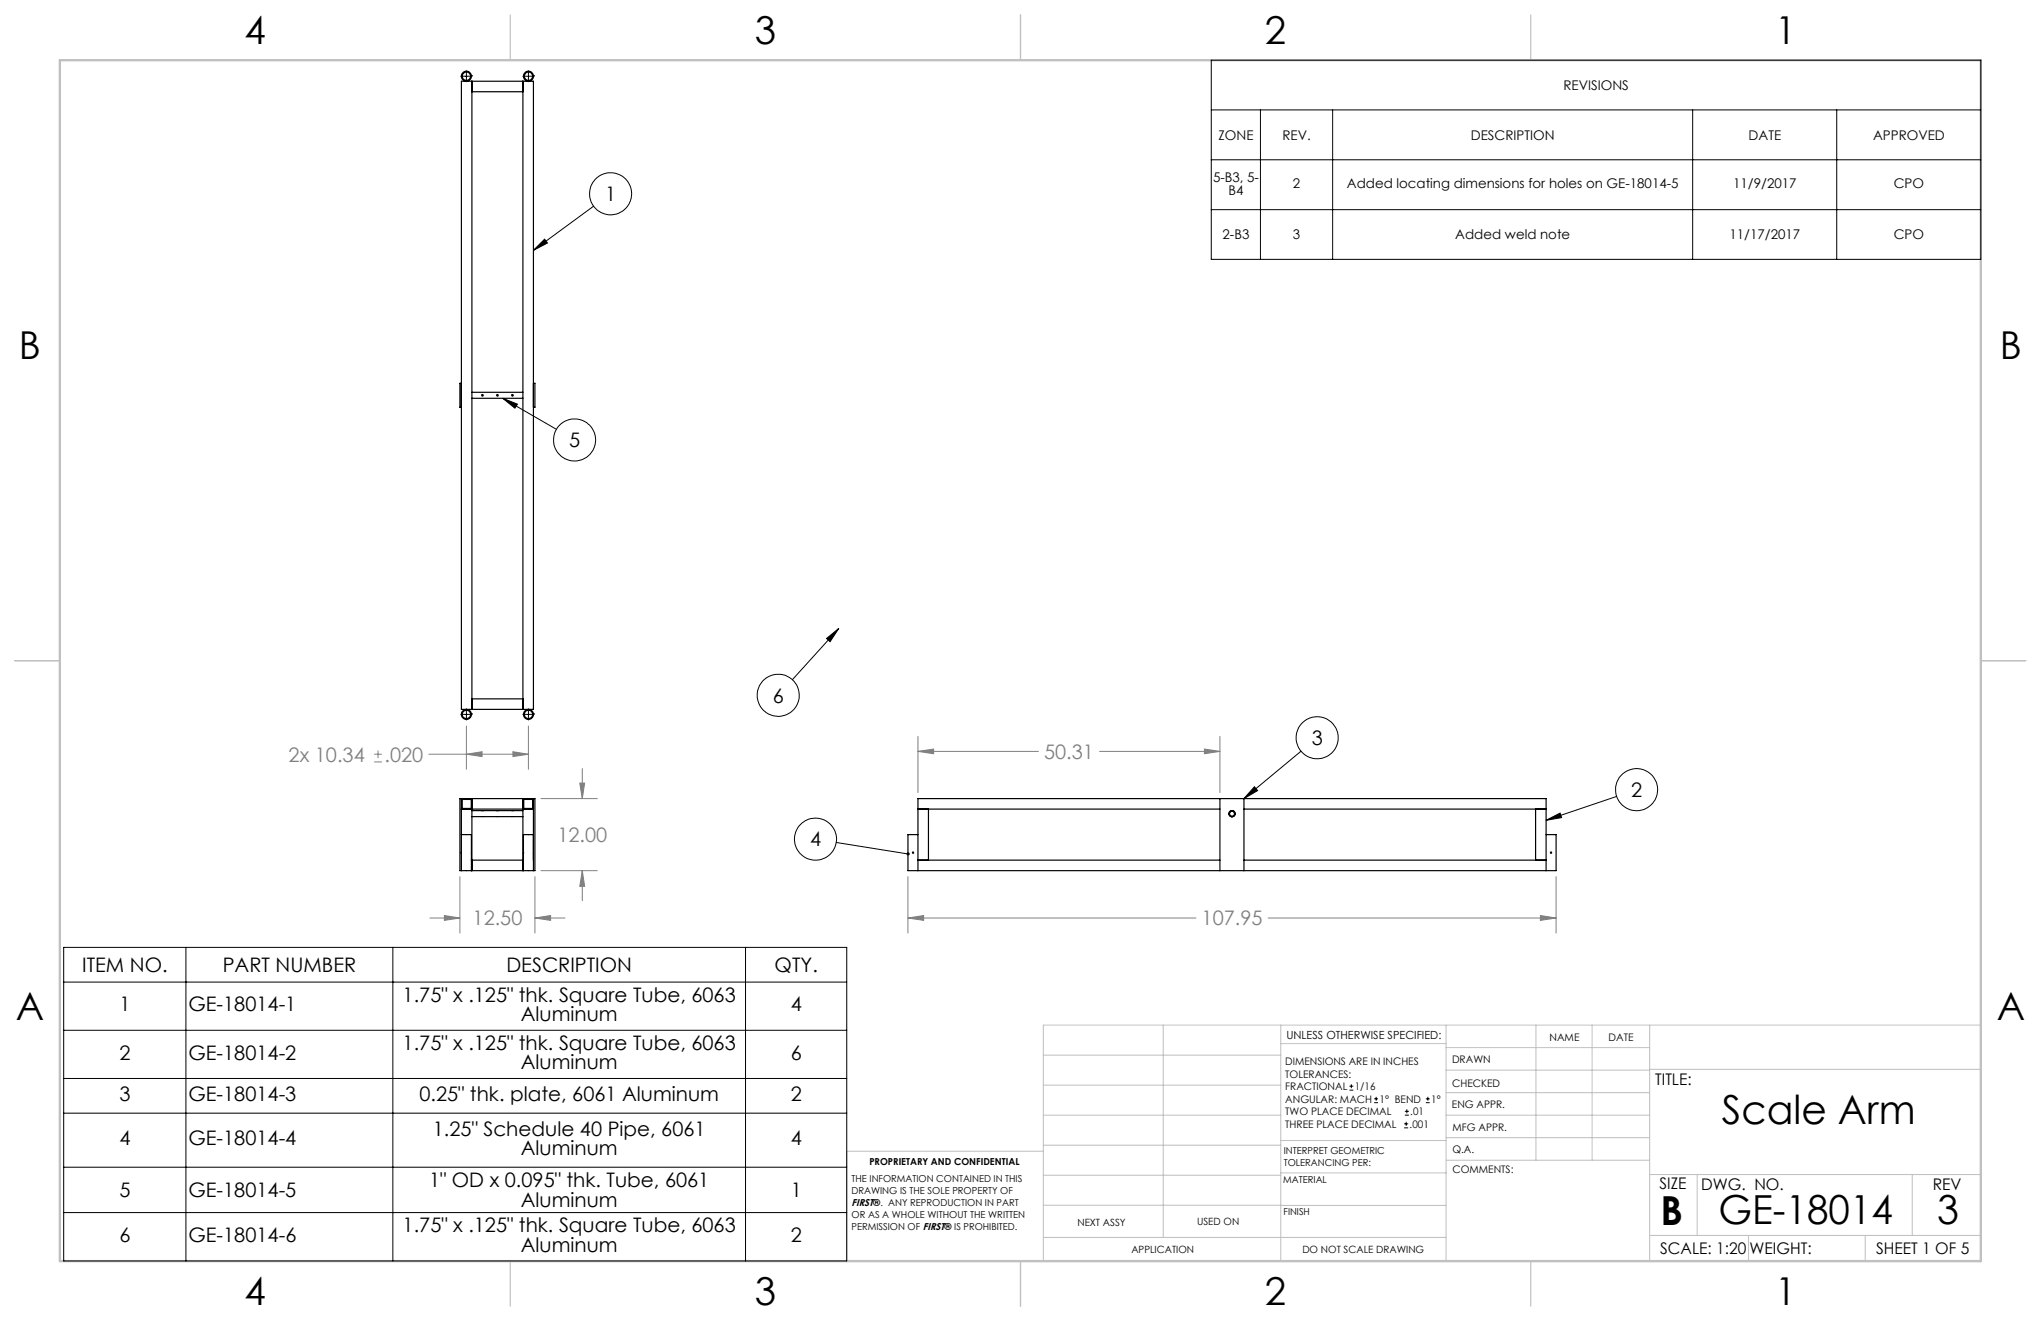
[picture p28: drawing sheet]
<svg xmlns="http://www.w3.org/2000/svg" width="432mm" height="279mm" viewBox="0 0 432 279" stroke-linecap="round" stroke-linejoin="round" font-family="sans-serif">
<defs><g id="words">
<g font-size="8.5">
<text x="364.3" y="237.7">Scale Arm</text>
<text x="351.3" y="259">B</text>
<text x="363.6" y="258.9">GE-18014</text>
<text x="409.9" y="258.9">3</text>
</g>
<g font-size="8.1">
<text x="51.7" y="9.3">4</text>
<text x="159.7" y="9.3">3</text>
<text x="267.6" y="9.3">2</text>
<text x="375.6" y="9.3">1</text>
<text x="4" y="76">B</text>
<text x="423.1" y="76">B</text>
<text x="3.3" y="215.7">A</text>
<text x="422.4" y="215.7">A</text>
<text x="51.7" y="276">4</text>
<text x="159.7" y="276">3</text>
<text x="267.6" y="276">2</text>
<text x="375.6" y="276">1</text>
</g>
<g font-size="4.2">
<text x="128" y="42.5">1</text>
<text x="120.4" y="94.6">5</text>
<text x="163.5" y="148.6">6</text>
<text x="277.5" y="157.6">3</text>
<text x="345.1" y="168.6">2</text>
<text x="171.4" y="179">4</text>
<text x="17.4" y="205.5">ITEM NO.</text>
<text x="47.1" y="205.5">PART NUMBER</text>
<text x="107.1" y="205.5">DESCRIPTION</text>
<text x="163.9" y="205.5">QTY.</text>
<text x="25.2" y="213.9">1</text>
<text x="39.9" y="213.9">GE-18014-1</text>
<text x="85.2" y="211.9">1.75&quot; x .125&quot; thk. Square Tube, 6063</text>
<text x="110.2" y="216">Aluminum</text>
<text x="167.3" y="213.9">4</text>
<text x="25.2" y="224.1">2</text>
<text x="39.9" y="224.1">GE-18014-2</text>
<text x="85.2" y="222.1">1.75&quot; x .125&quot; thk. Square Tube, 6063</text>
<text x="110.2" y="226.2">Aluminum</text>
<text x="167.3" y="224.1">6</text>
<text x="25.2" y="232.9">3</text>
<text x="39.9" y="232.9">GE-18014-3</text>
<text x="88.7" y="232.9">0.25&quot; thk. plate, 6061 Aluminum</text>
<text x="167.3" y="232.9">2</text>
<text x="25.2" y="242.3">4</text>
<text x="39.9" y="242.3">GE-18014-4</text>
<text x="91.6" y="240.2">1.25&quot; Schedule 40 Pipe, 6061</text>
<text x="110.2" y="244.3">Aluminum</text>
<text x="167.3" y="242.3">4</text>
<text x="90.8" y="251.1">1&quot; OD x 0.095&quot; thk. Tube, 6061</text>
<text x="25.2" y="253.2">5</text>
<text x="39.9" y="253.2">GE-18014-5</text>
<text x="110.2" y="255.2">Aluminum</text>
<text x="167.3" y="253.2">1</text>
<text x="25.2" y="262.7">6</text>
<text x="39.9" y="262.7">GE-18014-6</text>
<text x="85.2" y="260.6">1.75&quot; x .125&quot; thk. Square Tube, 6063</text>
<text x="167.3" y="262.7">2</text>
<text x="110.2" y="264.7">Aluminum</text>
</g>
<g font-size="4.2" fill="#808080">
<text x="61.1" y="161.1">2x 10.34</text>
<text x="81.4" y="161.1">.020</text>
<text x="220.9" y="160.5">50.31</text>
<text x="117.9" y="178.1">12.00</text>
<text x="100" y="195.7">12.50</text>
<text x="254.2" y="195.7">107.95</text>
</g>
<g font-size="3.4">
<text x="350.2" y="229.5">TITLE:</text>
<text x="351.1" y="251.6">SIZE</text>
<text x="359.9" y="251.6">DWG. NO.</text>
<text x="408.9" y="251.7">REV</text>
<text x="351.2" y="265.2">SCALE: 1:20</text>
<text x="370.1" y="265.3">WEIGHT:</text>
<text x="396.9" y="265.2">SHEET 1 OF 5</text>
</g>
<g font-size="2.8">
<text x="330.8" y="19">REVISIONS</text>
<text x="257.8" y="29.6">ZONE</text>
<text x="271.3" y="29.6">REV.</text>
<text x="311.2" y="29.6">DESCRIPTION</text>
<text x="369.9" y="29.6">DATE</text>
<text x="396.3" y="29.6">APPROVED</text>
<text x="256.6" y="38.4">5-B3, 5-</text>
<text x="259.9" y="41.3">B4</text>
<text x="273.5" y="39.8">2</text>
<text x="285" y="39.8">Added locating dimensions for holes on GE-18014-5</text>
<text x="366.7" y="39.8">11/9/2017</text>
<text x="400.7" y="39.8">CPO</text>
<text x="258.7" y="50.6">2-B3</text>
<text x="273.5" y="50.6">3</text>
<text x="307.9" y="50.6">Added weld note</text>
<text x="365.9" y="50.6">11/17/2017</text>
<text x="400.7" y="50.6">CPO</text>
</g>
<text font-size="2.4" x="272.2" y="219.7">UNLESS OTHERWISE SPECIFIED:</text>
<g font-size="2.2">
<text x="327.8" y="220.1">NAME</text>
<text x="340.3" y="220.2">DATE</text>
<text x="271.9" y="225.3">DIMENSIONS ARE IN INCHES</text>
<text x="271.9" y="227.9">TOLERANCES:</text>
<text x="307.2" y="224.9">DRAWN</text>
<text x="271.9" y="230.6">FRACTIONAL</text>
<text x="271.9" y="233.2">ANGULAR: MACH</text>
<text x="286.6" y="230.6">1/16</text>
<text x="291.9" y="233.2">1° BEND</text>
<text x="302.8" y="233.2">1°</text>
<text x="307.3" y="229.8">CHECKED</text>
<text x="271.9" y="238.5">THREE PLACE DECIMAL</text>
<text x="271.9" y="235.9">TWO PLACE DECIMAL</text>
<text x="298.2" y="238.5">.001</text>
<text x="298.4" y="235.9">.01</text>
<text x="307.2" y="234.5">ENG APPR.</text>
<text x="307.3" y="239.2">MFG APPR.</text>
<text x="307.3" y="243.9">Q.A.</text>
<text x="307.3" y="248.1">COMMENTS:</text>
</g>
<g font-size="2.1">
<text x="180.2" y="255.1">FIRST®. ANY REPRODUCTION IN PART</text>
<text x="227.9" y="259.2">NEXT ASSY</text>
<text x="253.3" y="259.2">USED ON</text>
<text x="239.3" y="265">APPLICATION</text>
<text x="275.5" y="265.1">DO NOT SCALE DRAWING</text>
</g>
<g font-size="2">
<text x="271.6" y="244.1">INTERPRET GEOMETRIC</text>
<text x="180.2" y="250">THE INFORMATION CONTAINED IN THIS</text>
<text x="183.9" y="246.4">PROPRIETARY AND CONFIDENTIAL</text>
<text x="271.5" y="250.2">MATERIAL</text>
<text x="271.6" y="246.6">TOLERANCING PER:</text>
<text x="180.2" y="257.6">OR AS A WHOLE WITHOUT THE WRITTEN</text>
<text x="180.2" y="252.5">DRAWING IS THE SOLE PROPERTY OF</text>
<text x="271.5" y="257">FINISH</text>
<text x="180.2" y="260.1">PERMISSION OF FIRST® IS PROHIBITED.</text>
</g>
</g></defs>
<g fill="none" stroke="#c0c0c0" stroke-width=".21">
<path d="M246.1 216.8v44.9M271 216.8v49.9M305.9 216.8v49.9M324.9 216.8v28.6M336.8 216.8v28.6M349 216.8v49.9M419.1 216.8h-198.4v49.9M220.7 235.9h50.3M220.7 229.5h50.3M220.7 223.2h50.3M271 220.7h34.9M305.9 231.1h43.1"/>
<path d="M305.9 226.3h43.1M305.9 221.6h43.1M305.9 235.9h43.1M349 226.2h70.1M220.7 254.9l85.2 .1M220.7 248.6h50.3M220.7 242.2h50.3M220.7 243.5h-41.6v23.2M271 248.1h35M271 241.2h35M305.9 240.6h43.1M306 245.4h43"/>
<path d="M349 248.4h70.1M359.1 248.4v12.9M404.6 248.4v12.9M220.7 261.7h85.2M349 261.3h70.1M369.9 261.3v5.4M394.6 261.3v5.4"/>
</g>
<path d="M108 3.2v9.5M215.9 3.2v9.5M323.8 3.2v9.5M3.1 139.7h9.6M419.1 139.7h9.5M108 266.7v9.6M215.9 266.7v9.6M323.8 266.7v9.6" fill="none" stroke="#c0c0c0" stroke-width=".25"/>
<path d="M12.7 12.7h406.4v254h-406.4z" fill="none" stroke="#c0c0c0" stroke-width=".5"/>
<g fill="none" stroke="#808080" stroke-width=".21">
<path d="M79.2 159.5h1.6M80 158.7v1.6M90.7 159.5h21.1M98.7 159.5l3.3-.5v1zM98.7 153.6v9.1M108.5 159l3.3 .5-3.3 .5zM111.8 153.6v9.1M194.2 158.9l3.3-.5v1zM194.2 155.8v11.8M194.2 158.9h25.5M232.6 158.9h25.5M254.8 158.4l3.3 .5-3.3 .5z"/>
<path d="M258.1 155.8v11.8M79.2 161.1h1.6M114.4 168.9h12M122.7 165.6h1l-.5 3.3zM123.2 162.6v6.3M90.9 194.2h6.4M94 193.6l3.3 .6-3.3 .5zM97.3 185.4v11.9M113.2 194.2l3.3-.6v1.1zM113.2 185.4v11.9M113.2 194.2h6.3M114.4 184.2h12"/>
<path d="M123.2 184.1l.5 3.4h-1zM123.2 184.2v6.3M192.1 194.2l3.3-.6v1.1zM192.1 194.2h60.9M192.1 185.4v11.9M268.3 194.2h60.9M325.9 193.6l3.3 .6-3.3 .5zM329.2 185.4v11.9"/>
</g>
<g fill="none" stroke="#000" stroke-width=".21">
<path d="M97.5 16.1h.9M98.5 16.1h.3M98.7 15v.9M98.7 16v.3M98.7 16.4v.9M98.9 16.1h1M110.6 16.1h.9M111.7 16.1h.2M111.8 15v.9M111.8 16v.3M111.8 16.4v.9M112.1 16.1h.9"/>
<path d="M256.3 12.7h162.8v42.2h-162.8zM256.3 23.2h162.8M256.3 33.8h162.8M266.7 23.2v31.7M281.9 23.2v31.7M358.1 23.2v31.7M388.6 23.2v31.7M115.2 50.6l.6 .8-2.9 1.6zM125.6 43.6l-12.7 9.4M256.3 44.3h162.8M106.4 84.2l3.1 1.3-.6 .8zM106.4 84.2l11.3 6.6"/>
<path d="M174.9 135l2.5-2.1-1.8 2.8zM177.4 132.9l-9.8 10.9M97.5 151.1h.9M98.5 151.1h.3M98.7 149.9v.9M98.7 151v.2M98.7 151.3v1M98.9 151.1h1M110.6 151.1h.9M111.7 151.1h.2M111.8 149.9v.9M111.8 151v.2"/>
<path d="M111.8 151.3v1M112.1 151.1h.9M275.2 158.9l-12 10M176.9 178.2l15.2 2.4M265.4 166.4l.7 .8-2.9 1.7zM327.1 173.5l3-1.5 .3 .9zM342 168.5l-14.9 5M13.5 200.4h165.6v66.3h-165.6zM13.5 217.9h165.6M13.5 207.7h165.6M39.3 200.4v66.3M83.1 200.4v66.3"/>
<path d="M157.7 200.4v66.3M13.5 228.1h165.6M13.5 235.4h165.6M13.5 246.9h165.6M13.5 256.5h165.6"/>
<circle cx="129.2" cy="41" r="4.4"/>
<circle cx="121.6" cy="93.1" r="4.4"/>
<circle cx="164.6" cy="147.1" r="4.5"/>
<circle cx="278.7" cy="156" r="4.5"/>
<circle cx="172.5" cy="177.5" r="4.5"/>
<circle cx="346.2" cy="167" r="4.5"/>
</g>
<path d="M112.9 53l2.3-2.4 .6 .8zM106.4 84.2l3.1 1.3-.6 .8zM327.1 173.5l3-1.5 .3 .9zM265.4 166.4l.7 .8-2.9 1.7zM191.9 180.3a.34 .34 0 0 0 .1 .6 .34 .34 0 0 0 .5-.2l-.4-.1 .4 .1-.2-.4zM174.9 135l2.5-2.1-1.8 2.8z" fill="#000"/>
<path d="M113.2 194.2l3.3-.6v1.1zM94 193.6l3.3 .6-3.3 .5zM123.2 184.1l.5 3.4h-1zM122.7 165.6h1l-.5 3.3zM98.7 159.5l3.3-.5v1zM108.5 159l3.3 .5-3.3 .5zM194.2 158.9l3.3-.5v1zM254.8 158.4l3.3 .5-3.3 .5zM192.1 194.2l3.3-.6v1.1zM325.9 193.6l3.3 .6-3.3 .5z" fill="#808080"/>
<g fill="none" stroke="#000" stroke-width=".25">
<path d="M97.6 16.2h.1M97.6 17.2h15.3v132.8h-15.3zM99.7 16h.1M99.8 17.2v132.8M99.8 19.4h10.8M110.6 17.2v132.8M110.8 16.2h.1M112.9 16h.1M97.6 81.1h-.3v5h.3M99.8 83h10.8M99.8 84.2h10.8M112.9 81.1h.3v5h-.3"/>
<path d="M97.6 151.2h.1M99.7 151h.1M99.8 147.8h10.8M110.8 151.2h.1M112.9 151h.1M97.6 176.5h2.1v7.6M97.6 168.9v15.2M97.6 171.1h15.3M97.8 169.1h1.9v1.9h-1.9zM99.8 172.7h10.8M99.8 171.4h10.8M99.8 168.9v15.2"/>
<path d="M110.6 168.9v15.2M110.8 169.1h1.9v1.9h-1.9zM112.9 176.5h-2.2v7.6M112.9 168.9v15.2M194.2 176.5h-2.1v7.7h2.1M194.2 171.1h63.9M196.4 171.1v10.8M258.1 168.9v15.3M260.5 171.5h.1M260.5 172.7h.1M263.2 171.1h63.9M263.2 168.9v15.3"/>
<path d="M324.9 171.1v10.8M327.1 176.5h2.1v7.7h-2.1M97.6 180.2v.3M97.6 184.1h2.1M97.6 184.1h-.3v-15.2h15.9v15.2h-.3M99.7 181.9h11M99.7 184.1h11M110.7 184.1h2.2M112.9 180.2v.3M194.2 181.9h63.9M194.2 184.2h132.9M194.2 184.2v-15.3h132.9v15.3"/>
<path d="M263.2 181.9h63.9"/>
<circle cx="98.7" cy="16.1" r=".88"/>
<circle cx="98.7" cy="16.1" r="1.06"/>
<circle cx="111.8" cy="16.1" r="1.06"/>
<circle cx="111.8" cy="16.1" r=".87"/>
<circle cx="102.1" cy="83.6" r=".17"/>
<circle cx="105.3" cy="83.6" r=".17"/>
<circle cx="108.4" cy="83.6" r=".17"/>
<circle cx="98.7" cy="151.1" r=".88"/>
<circle cx="98.7" cy="151.1" r="1.06"/>
<circle cx="111.8" cy="151.1" r="1.06"/>
<circle cx="111.8" cy="151.1" r=".87"/>
<circle cx="260.6" cy="172.1" r=".51"/>
<circle cx="260.6" cy="172.1" r=".65"/>
<circle cx="260.7" cy="172.1" r=".64"/>
<circle cx="193.2" cy="180.4" r=".13"/>
<circle cx="328.1" cy="180.4" r=".13"/>
</g>
<g fill="none" stroke="#000" stroke-width=".21">
<path d="M285.5 230.6h.8M285.5 229.7h.8M285.9 229.3v.9M290.7 233.2h.8M290.7 232.4h.8M291.1 232v.8M297.1 238.5h.8M297.1 237.7h.8M297.2 235.9h.9M297.2 235.1h.9M297.5 237.3v.8M297.6 234.6v.9"/>
<path d="M301.7 233.2h.8M301.7 232.4h.8M302.1 232v.8"/>
</g>
<use href="#words"/>
</svg>
